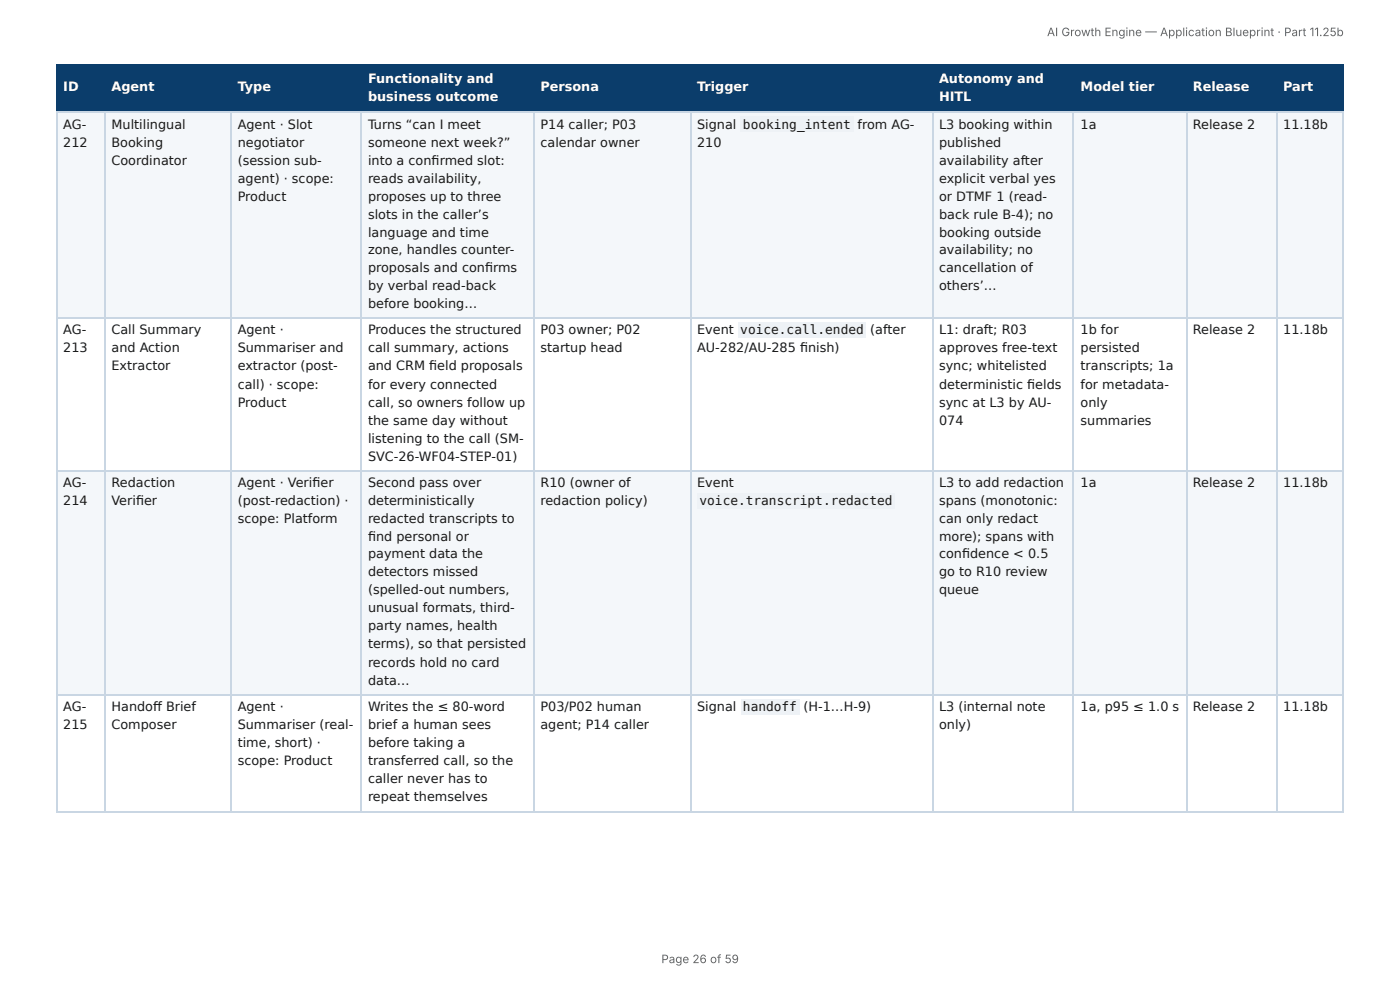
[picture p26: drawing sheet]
<svg xmlns="http://www.w3.org/2000/svg" width="297mm" height="210mm" viewBox="0 0 297 210" stroke-linecap="round" stroke-linejoin="round" font-family="sans-serif">
<defs><g id="words">
<g font-size="2.7" fill="#fff">
<text x="78.2" y="17.6">Functionality and</text>
<text x="199.4" y="17.6">Autonomy and</text>
<text x="13.4" y="19.4">ID</text>
<text x="23.7" y="19.4">Agent</text>
<text x="50.5" y="19.4">Type</text>
<text x="78.2" y="21.4">business outcome</text>
<text x="114.8" y="19.4">Persona</text>
<text x="148.1" y="19.4">Trigger</text>
<text x="199.4" y="21.4">HITL</text>
<text x="229.5" y="19.4">Model tier</text>
<text x="253.4" y="19.4">Release</text>
<text x="272.6" y="19.4">Part</text>
</g>
<g font-size="2.7" fill="#1a1a1a">
<text x="13.4" y="27.3">AG-</text>
<text x="23.7" y="27.3">Multilingual</text>
<text x="50.5" y="27.3">Agent · Slot</text>
<text x="78.2" y="27.3">Turns “can I meet</text>
<text x="114.8" y="27.3">P14 caller; P03</text>
<text x="148.1" y="27.3">Signal</text>
<text x="157.8" y="27.3">booking_intent</text>
<text x="182.1" y="27.3">from AG-</text>
<text x="199.4" y="27.3">L3 booking within</text>
<text x="229.5" y="27.3">1a</text>
<text x="253.4" y="27.3">Release 2</text>
<text x="272.6" y="27.3">11.18b</text>
<text x="13.4" y="31.1">212</text>
<text x="23.7" y="31.1">Booking</text>
<text x="23.7" y="35">Coordinator</text>
<text x="50.5" y="31.1">negotiator</text>
<text x="50.5" y="35">(session sub-</text>
<text x="78.2" y="31.1">someone next week?”</text>
<text x="78.2" y="35">into a confi rmed slot:</text>
<text x="114.8" y="31.1">calendar owner</text>
<text x="148.1" y="31.1">210</text>
<text x="199.4" y="31.1">published</text>
<text x="199.4" y="35">availability after</text>
<text x="50.5" y="38.8">agent) · scope:</text>
<text x="78.2" y="38.8">reads availability,</text>
<text x="199.4" y="38.8">explicit verbal yes</text>
<text x="50.5" y="42.6">Product</text>
<text x="78.2" y="42.6">proposes up to three</text>
<text x="78.2" y="46.5">slots in the caller’s</text>
<text x="199.4" y="42.6">or DTMF 1 (read-</text>
<text x="199.4" y="46.5">back rule B-4); no</text>
<text x="78.2" y="50.3">language and time</text>
<text x="78.2" y="53.9">zone, handles counter-</text>
<text x="199.4" y="50.3">booking outside</text>
<text x="199.4" y="53.9">availability; no</text>
<text x="78.2" y="57.7">proposals and confi rms</text>
<text x="199.4" y="57.7">cancellation of</text>
<text x="78.2" y="61.5">by verbal read-back</text>
<text x="78.2" y="65.4">before booking…</text>
<text x="199.4" y="61.5">others’…</text>
<text x="13.4" y="71">AG-</text>
<text x="23.7" y="71">Call Summary</text>
<text x="50.5" y="71">Agent ·</text>
<text x="78.2" y="71">Produces the structured</text>
<text x="114.8" y="71">P03 owner; P02</text>
<text x="148.1" y="71">Event</text>
<text x="157.2" y="71">voice.call.ended</text>
<text x="184.9" y="71">(after</text>
<text x="199.4" y="71">L1: draft; R03</text>
<text x="229.5" y="71">1b for</text>
<text x="253.4" y="71">Release 2</text>
<text x="272.6" y="71">11.18b</text>
<text x="13.4" y="74.8">213</text>
<text x="23.7" y="74.8">and Action</text>
<text x="50.5" y="74.8">Summariser and</text>
<text x="78.2" y="74.8">call summary, actions</text>
<text x="114.8" y="74.8">startup head</text>
<text x="148.1" y="74.8">AU-282/AU-285 fi nish)</text>
<text x="199.4" y="74.8">approves free-text</text>
<text x="229.5" y="74.8">persisted</text>
<text x="23.7" y="78.7">Extractor</text>
<text x="50.5" y="78.7">extractor (post-</text>
<text x="50.5" y="82.5">call) · scope:</text>
<text x="78.2" y="78.7">and CRM fi eld proposals</text>
<text x="78.2" y="82.5">for every connected</text>
<text x="199.4" y="78.7">sync; whitelisted</text>
<text x="199.4" y="82.5">deterministic fi elds</text>
<text x="229.5" y="78.7">transcripts; 1a</text>
<text x="229.5" y="82.5">for metadata-</text>
<text x="50.5" y="86.3">Product</text>
<text x="78.2" y="86.3">call, so owners follow up</text>
<text x="199.4" y="86.3">sync at L3 by AU-</text>
<text x="229.5" y="86.3">only</text>
<text x="78.2" y="90.2">the same day without</text>
<text x="78.2" y="94">listening to the call (SM-</text>
<text x="199.4" y="90.2">074</text>
<text x="229.5" y="90.2">summaries</text>
<text x="78.2" y="97.8">SVC-26-WF04-STEP-01)</text>
<text x="13.4" y="103.5">AG-</text>
<text x="13.4" y="107.3">214</text>
<text x="23.7" y="103.5">Redaction</text>
<text x="23.7" y="107.3">Verifi er</text>
<text x="50.5" y="103.5">Agent · Verifi er</text>
<text x="50.5" y="107.3">(post-redaction) ·</text>
<text x="78.2" y="103.5">Second pass over</text>
<text x="78.2" y="107.3">deterministically</text>
<text x="114.8" y="103.5">R10 (owner of</text>
<text x="114.8" y="107.3">redaction policy)</text>
<text x="148.1" y="103.5">Event</text>
<text x="148.6" y="107.3">voice.transcript.redacted</text>
<text x="199.4" y="103.5">L3 to add redaction</text>
<text x="199.4" y="107.3">spans (monotonic:</text>
<text x="229.5" y="103.5">1a</text>
<text x="253.4" y="103.5">Release 2</text>
<text x="272.6" y="103.5">11.18b</text>
<text x="50.5" y="111.1">scope: Platform</text>
<text x="78.2" y="111.1">redacted transcripts to</text>
<text x="199.4" y="111.1">can only redact</text>
<text x="78.2" y="115">fi nd personal or</text>
<text x="78.2" y="118.5">payment data the</text>
<text x="199.4" y="115">more); spans with</text>
<text x="199.4" y="118.5">confi dence &lt; 0.5</text>
<text x="78.2" y="122.4">detectors missed</text>
<text x="199.4" y="122.4">go to R10 review</text>
<text x="78.2" y="126.2">(spelled-out numbers,</text>
<text x="78.2" y="130">unusual formats, third-</text>
<text x="199.4" y="126.2">queue</text>
<text x="78.2" y="133.9">party names, health</text>
<text x="78.2" y="137.7">terms), so that persisted</text>
<text x="78.2" y="141.5">records hold no card</text>
<text x="78.2" y="145.4">data…</text>
<text x="13.4" y="151">AG-</text>
<text x="13.4" y="154.8">215</text>
<text x="23.7" y="151">Handoff Brief</text>
<text x="23.7" y="154.8">Composer</text>
<text x="50.5" y="151">Agent ·</text>
<text x="50.5" y="154.8">Summariser (real-</text>
<text x="78.2" y="151">Writes the ≤ 80-word</text>
<text x="78.2" y="154.8">brief a human sees</text>
<text x="114.8" y="151">P03/P02 human</text>
<text x="114.8" y="154.8">agent; P14 caller</text>
<text x="148.1" y="151">Signal</text>
<text x="157.8" y="151">handoff</text>
<text x="170.7" y="151">(H-1…H-9)</text>
<text x="199.4" y="151">L3 (internal note</text>
<text x="199.4" y="154.8">only)</text>
<text x="229.5" y="151">1a, p95 ≤ 1.0 s</text>
<text x="253.4" y="151">Release 2</text>
<text x="272.6" y="151">11.18b</text>
<text x="50.5" y="158.7">time, short) ·</text>
<text x="78.2" y="158.7">before taking a</text>
<text x="50.5" y="162.5">scope: Product</text>
<text x="78.2" y="162.5">transferred call, so the</text>
<text x="78.2" y="166.3">caller never has to</text>
<text x="78.2" y="170.2">repeat themselves</text>
</g>
<g font-size="2.5" fill="#666">
<text x="222.4" y="7.7">AI Growth Engine — Application Blueprint · Part 11.25b</text>
<text x="140.5" y="204.5">Page 26 of 59</text>
</g>
</g></defs>
<g fill="#0b3d6b">
<path d="M12.2 14h10.2v9.7h-10.2z"/>
<path d="M22.4 14h26.6v9.7h-26.6z"/>
<path d="M49 14h27.8v9.7h-27.8z"/>
<path d="M76.8 14h36.6v9.7h-36.6z"/>
<path d="M113.4 14h33.2v9.7h-33.2z"/>
<path d="M146.6 14h51.4v9.7h-51.4z"/>
<path d="M198 14h30.1v9.7h-30.1z"/>
<path d="M228.1 14h23.8v9.7h-23.8z"/>
<path d="M251.9 14h19.1v9.7h-19.1z"/>
<path d="M271 14h14.4v9.7h-14.4z"/>
</g>
<g fill="#f4f7fa">
<path d="M12.2 23.7h10.2v44h-10.2z"/>
<path d="M22.4 23.7h26.6v44h-26.6z"/>
<path d="M49 23.7h27.8v44h-27.8z"/>
<path d="M76.8 23.7h36.6v44h-36.6z"/>
<path d="M113.4 23.7h33.2v44h-33.2z"/>
<path d="M146.6 23.7h51.4v44h-51.4z"/>
<path d="M198 23.7h30.1v44h-30.1z"/>
<path d="M228.1 23.7h23.8v44h-23.8z"/>
<path d="M251.9 23.7h19.1v44h-19.1z"/>
<path d="M271 23.7h14.4v44h-14.4z"/>
<path d="M12.2 99.9h10.2v47.5h-10.2z"/>
<path d="M22.4 99.9h26.6v47.5h-26.6z"/>
<path d="M49 99.9h27.8v47.5h-27.8z"/>
<path d="M76.8 99.9h36.6v47.5h-36.6z"/>
<path d="M113.4 99.9h33.2v47.5h-33.2z"/>
<path d="M146.6 99.9h51.4v47.5h-51.4z"/>
<path d="M198 99.9h30.1v47.5h-30.1z"/>
<path d="M228.1 99.9h23.8v47.5h-23.8z"/>
<path d="M251.9 99.9h19.1v47.5h-19.1z"/>
<path d="M271 99.9h14.4v47.5h-14.4z"/>
</g>
<g fill="none" stroke="#0b3d6b" stroke-width=".26">
<path d="M11.9 13.9h273.5M12 13.8v10.2M22.3 13.8v10.2M49.1 13.8v10.2M76.7 13.8v10.2M113.5 13.8v10.2M146.7 13.8v10.2M198.1 13.8v10.2M228 13.8v10.2M252 13.8v10.2M271.2 13.8v10.2M285.2 13.8v10.2"/>
<path d="M11.9 23.9h273.5"/>
</g>
<g fill="none" stroke="#c9d6e3" stroke-width=".26">
<path d="M11.9 23.9h273.5M12 24v148.2M22.3 24v148.2M49.1 24v148.2M76.7 24v148.2M113.5 24v148.2M146.7 24v148.2M198.1 24v148.2M228 24v148.2M252 24v148.2M271.2 24v148.2M285.2 24v148.2"/>
<path d="M11.9 67.6h273.5M11.9 100h273.5M11.9 147.5h273.5M11.9 172.3h273.5"/>
</g>
<g fill="#eef2f6">
<path d="M157.3 24.7h24v3.4h-24z"/>
<path d="M156.8 68.4h27.1v3.4h-27.1z"/>
<path d="M148.1 104.7h41.9v3.4h-41.9z"/>
<path d="M157.3 148.4h12.5v3.4h-12.5z"/>
</g>
<use href="#words"/>
</svg>
